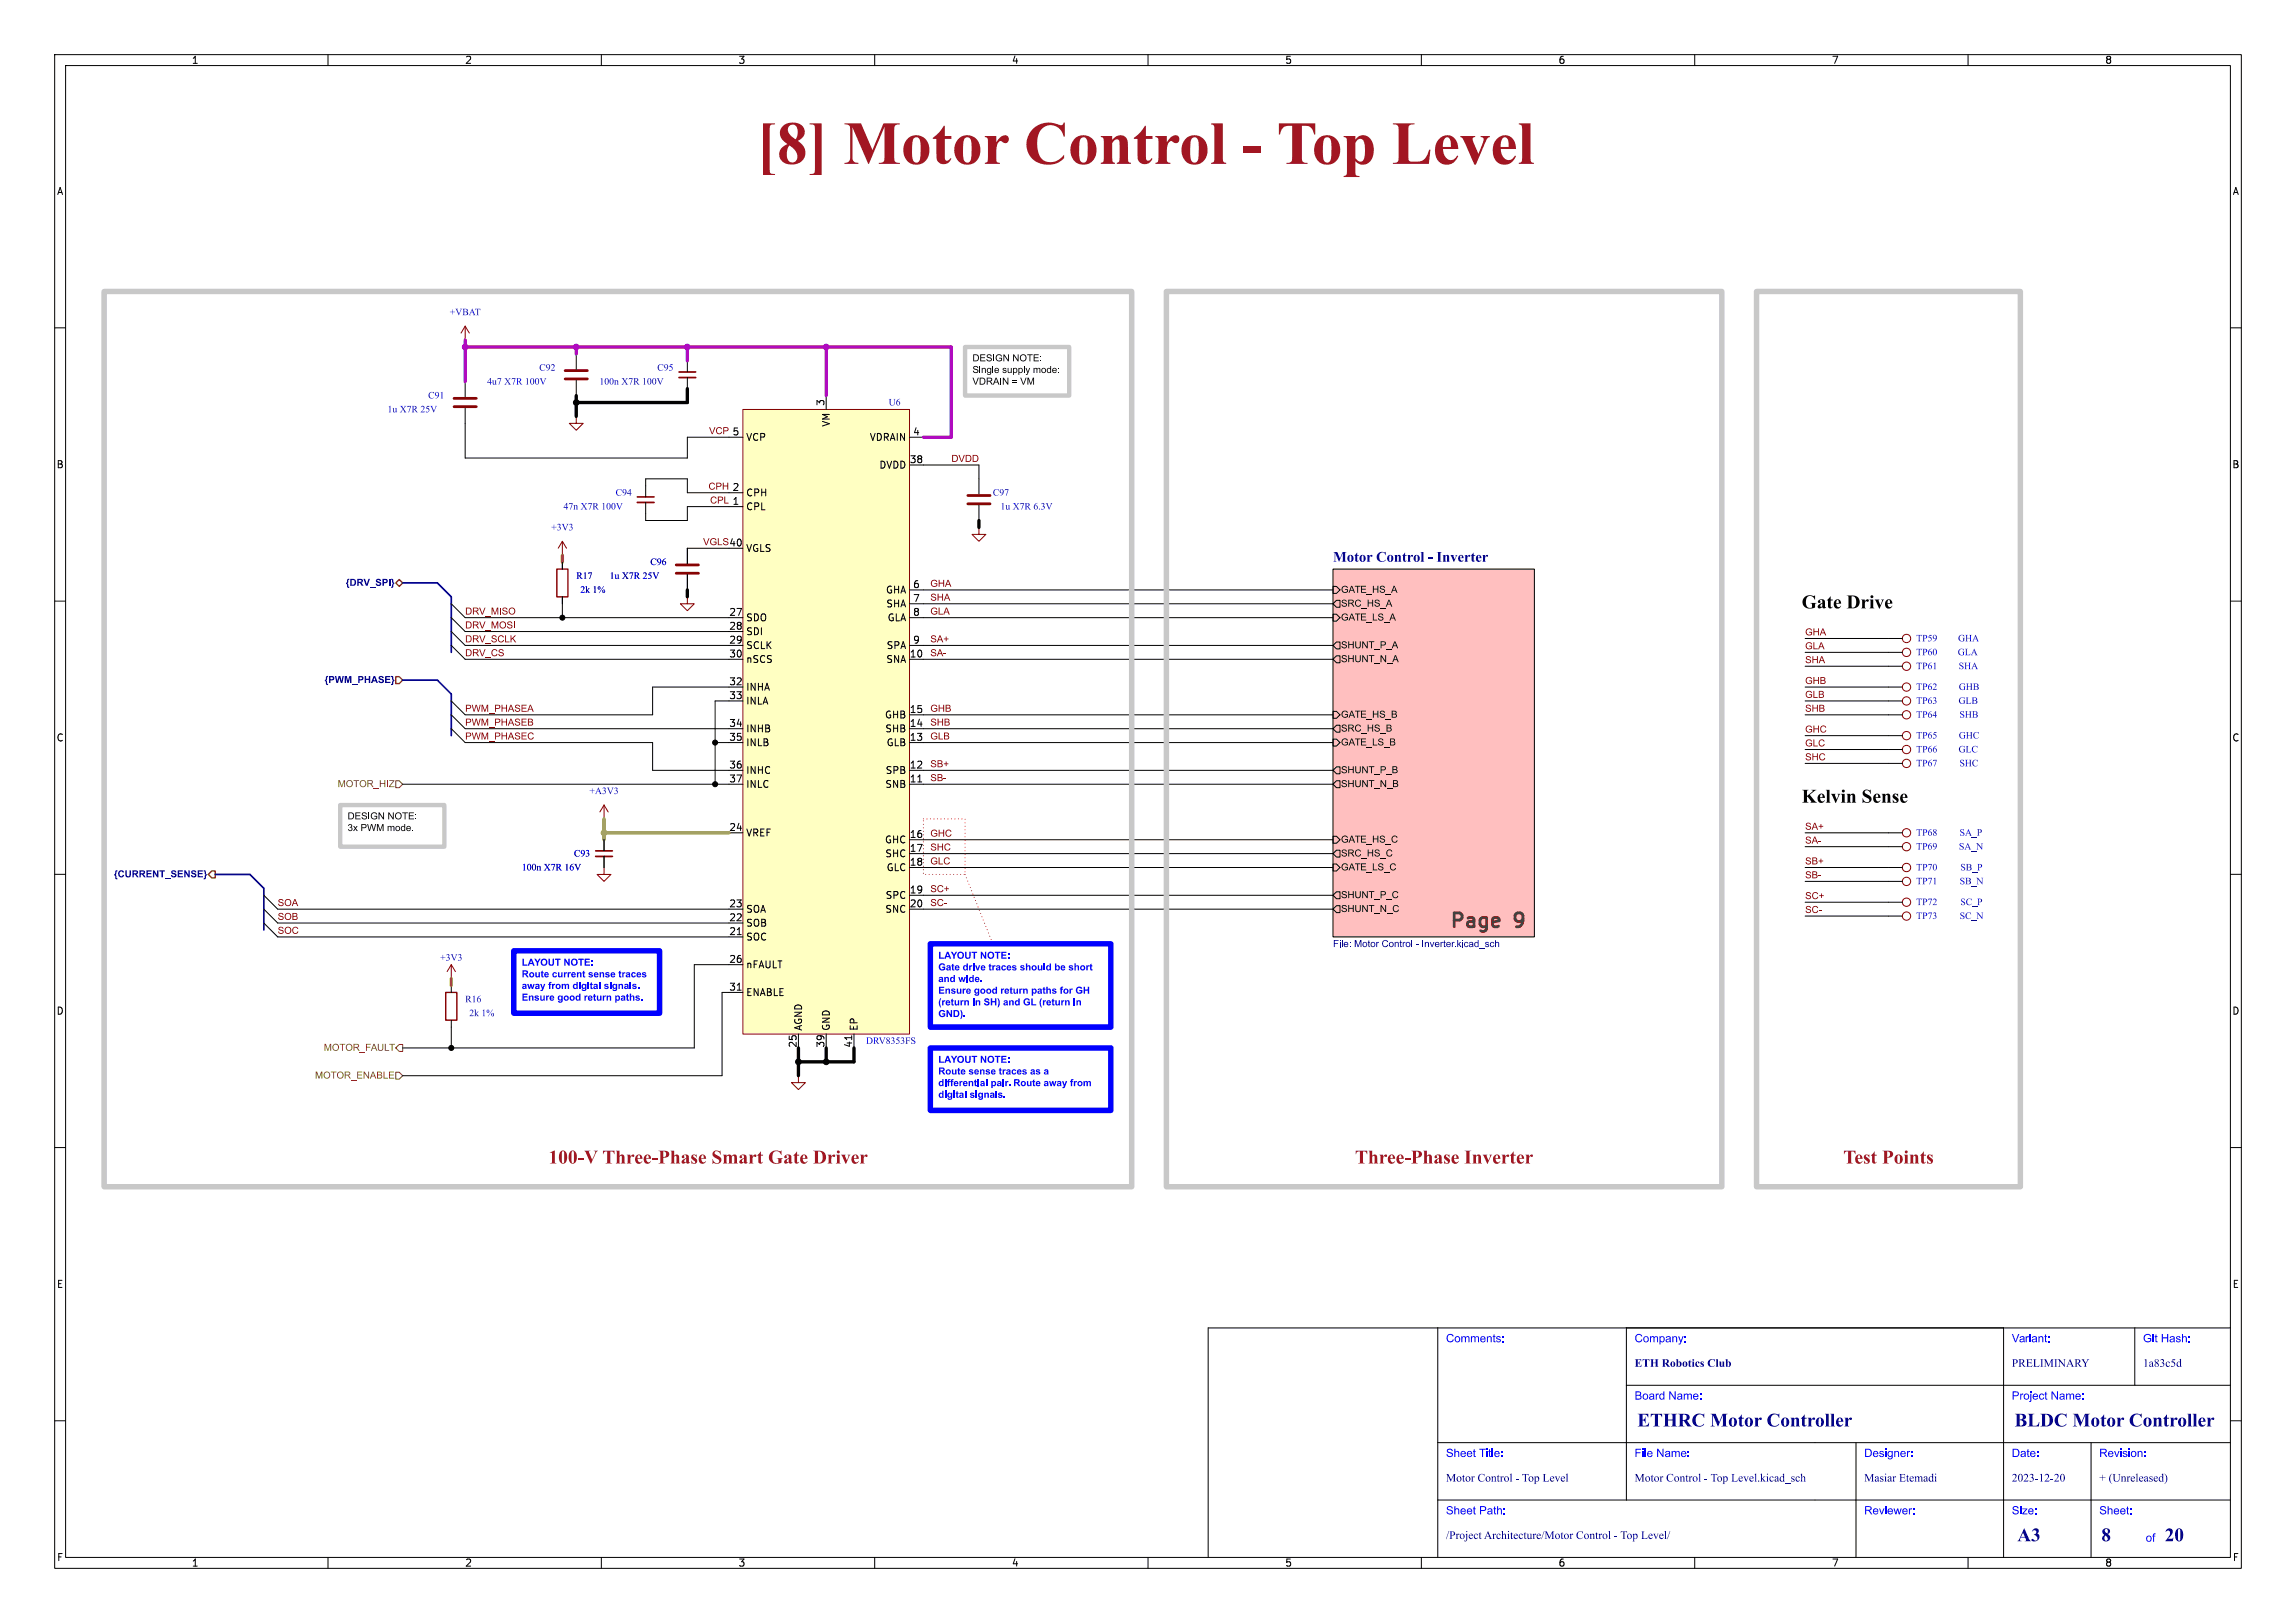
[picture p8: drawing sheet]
<svg xmlns="http://www.w3.org/2000/svg" width="420mm" height="297mm" viewBox="0 0 420 297" stroke-linecap="round" stroke-linejoin="round" font-family="sans-serif">
<defs><g id="words">
<text font-size="11.1" fill="#a21622" x="138.4" y="32.9">[8] Motor Control- TopLevel</text>
<g font-size="3.5">
<text x="329.6" y="111.8">GateDrive</text>
<text x="329.6" y="147.3">KelvinSense</text>
</g>
<g font-size="3.5" fill="#641e32">
<text x="264.7" y="169.9">Page</text>
<text x="277" y="169.9">9</text>
</g>
<g font-size="3.5" fill="#a21622">
<text x="100.3" y="213.4">100-VThree-PhaseSmartGateDriver</text>
<text x="247.9" y="213.4">Three-PhaseInverter</text>
<text x="337.2" y="213.4">TestPoints</text>
</g>
<g font-size="3.5" fill="#00007f">
<text x="299.5" y="261.9">ETHRC Motor Controller</text>
<text x="368.5" y="261.9">BLDC Motor Controller</text>
<text x="369" y="282.9">A3</text>
<text x="384.4" y="282.9">8</text>
<text x="396" y="282.9">20</text>
</g>
<text font-size="2.7" fill="#000084" x="243.8" y="103.1">Motor Control- Inverter</text>
<g font-size="2.1" fill="#00f">
<text x="264.5" y="246.2">Comments:</text>
<text x="299" y="246.2">Company:</text>
<text x="368" y="246.2">Variant:</text>
<text x="392" y="246.2">Git Hash:</text>
<text x="299" y="256.7">Board Name:</text>
<text x="368" y="256.7">Project Name:</text>
<text x="264.5" y="267.2">Sheet Title:</text>
<text x="299" y="267.2">File Name:</text>
<text x="341" y="267.2">Designer:</text>
<text x="368" y="267.2">Date:</text>
<text x="384" y="267.2">Revision:</text>
<text x="264.5" y="277.7">Sheet Path:</text>
<text x="341" y="277.7">Reviewer:</text>
<text x="368" y="277.7">Size:</text>
<text x="384" y="277.7">Sheet:</text>
<text x="392.5" y="282.7">of</text>
</g>
<g font-size="2.1" fill="#00007f">
<text x="299" y="250.7">ETH RoboticsClub</text>
<text x="368" y="250.7">PRELIMINARY</text>
<text x="392" y="250.7">1a83c5d</text>
<text x="264.5" y="271.7">Motor Control- TopLevel</text>
<text x="299" y="271.7">Motor Control- TopLevel.kicad_sch</text>
<text x="341" y="271.7">MasiarEtemadi</text>
<text x="368" y="271.7">2023-12-20</text>
<text x="384" y="271.7">+ (Unreleased)</text>
<text x="264.5" y="282.2">/ProjectArchitecture/MotorControl- TopLevel/</text>
</g>
<g font-size="1.8">
<text x="35" y="11.9">1</text>
<text x="85" y="11.9">2</text>
<text x="135" y="11.9">3</text>
<text x="185" y="11.9">4</text>
<text x="235" y="11.9">5</text>
<text x="285" y="11.9">6</text>
<text x="335" y="11.9">7</text>
<text x="385" y="11.9">8</text>
<text x="10.3" y="35.9">A</text>
<text x="408.3" y="35.9">A</text>
<text x="177.9" y="69">Single supply mode:</text>
<text x="150.9" y="74.4" transform="rotate(-90 150.9 74.4)">3</text>
<text x="136.4" y="80.9">VCP</text>
<text x="152" y="78.2" transform="rotate(-90 152 78.2)">VM</text>
<text x="159" y="80.9">VDRAIN</text>
<text x="166.9" y="79.8">4</text>
<text x="10.3" y="85.9">B</text>
<text x="160.8" y="86">DVDD</text>
<text x="166.3" y="84.8">38</text>
<text x="408.2" y="85.9">B</text>
<text x="136.4" y="91">CPH</text>
<text x="136.4" y="93.6">CPL</text>
<text x="136.4" y="101.2">VGLS</text>
<text x="166.9" y="107.7">6</text>
<text x="133.3" y="112.8">27</text>
<text x="136.4" y="113.9">SDO</text>
<text x="162" y="108.8">GHA</text>
<text x="162" y="111.4">SHA</text>
<text x="162.3" y="113.9">GLA</text>
<text x="166.9" y="110.2">7</text>
<text x="166.9" y="112.8">8</text>
<text x="245.3" y="111.5">SRC_HS_A</text>
<text x="245.3" y="108.9">GATE_HS_A</text>
<text x="133.3" y="115.3">28</text>
<text x="133.3" y="117.9">29</text>
<text x="136.4" y="116.4">SDI</text>
<text x="136.4" y="119">SCLK</text>
<text x="162.1" y="119">SPA</text>
<text x="166.9" y="117.9">9</text>
<text x="245.3" y="114">GATE_LS_A</text>
<text x="245.3" y="119.1">SHUNT_P_A</text>
<text x="133.3" y="120.4">30</text>
<text x="133.3" y="125.5">32</text>
<text x="136.4" y="121.5">nSCS</text>
<text x="162" y="121.5">SNA</text>
<text x="166.3" y="120.4">10</text>
<text x="245.3" y="121.6">SHUNT_N_A</text>
<text x="133.3" y="128">33</text>
<text x="136.4" y="126.6">INHA</text>
<text x="136.4" y="129.1">INLA</text>
<text x="161.8" y="131.7">GHB</text>
<text x="166.3" y="130.6">15</text>
<text x="245.3" y="131.8">GATE_HS_B</text>
<text x="10.3" y="135.9">C</text>
<text x="133.3" y="133.1">34</text>
<text x="133.3" y="135.6">35</text>
<text x="136.4" y="134.2">INHB</text>
<text x="136.4" y="136.8">INLB</text>
<text x="161.8" y="134.2">SHB</text>
<text x="162.1" y="136.8">GLB</text>
<text x="166.3" y="133.1">14</text>
<text x="166.3" y="135.6">13</text>
<text x="245.3" y="134.3">SRC_HS_B</text>
<text x="245.3" y="136.9">GATE_LS_B</text>
<text x="408.2" y="135.9">C</text>
<text x="133.3" y="140.7">36</text>
<text x="133.3" y="143.3">37</text>
<text x="136.4" y="141.8">INHC</text>
<text x="161.9" y="141.8">SPB</text>
<text x="166.3" y="140.7">12</text>
<text x="166.3" y="143.3">11</text>
<text x="245.3" y="142">SHUNT_P_B</text>
<text x="136.4" y="144.4">INLC</text>
<text x="161.8" y="144.4">SNB</text>
<text x="245.3" y="144.5">SHUNT_N_B</text>
<text x="133.3" y="152.1">24</text>
<text x="136.4" y="153.3">VREF</text>
<text x="161.8" y="154.5">GHC</text>
<text x="166.3" y="153.4">16</text>
<text x="166.3" y="156">17</text>
<text x="245.3" y="154.7">GATE_HS_C</text>
<text x="161.8" y="157.1">SHC</text>
<text x="162.1" y="159.6">GLC</text>
<text x="166.3" y="158.5">18</text>
<text x="245.3" y="157.2">SRC_HS_C</text>
<text x="245.3" y="159.7">GATE_LS_C</text>
<text x="133.3" y="166.1">23</text>
<text x="136.4" y="167.2">SOA</text>
<text x="161.8" y="167.2">SNC</text>
<text x="161.9" y="164.7">SPC</text>
<text x="166.3" y="163.6">19</text>
<text x="166.3" y="166.1">20</text>
<text x="245.3" y="164.8">SHUNT_P_C</text>
<text x="245.3" y="167.4">SHUNT_N_C</text>
<text x="133.3" y="168.7">22</text>
<text x="133.3" y="171.2">21</text>
<text x="136.4" y="169.8">SOB</text>
<text x="136.4" y="172.3">SOC</text>
<text x="133.3" y="176.3">26</text>
<text x="136.4" y="177.4">nFAULT</text>
<text x="10.3" y="185.9">D</text>
<text x="133.3" y="181.4">31</text>
<text x="136.4" y="182.5">ENABLE</text>
<text x="408.2" y="185.9">D</text>
<text x="145.8" y="191.8" transform="rotate(-90 145.8 191.8)">25</text>
<text x="146.9" y="188.7" transform="rotate(-90 146.9 188.7)">AGND</text>
<text x="150.9" y="191.8" transform="rotate(-90 150.9 191.8)">39</text>
<text x="152" y="188.7" transform="rotate(-90 152 188.7)">GND</text>
<text x="156" y="191.8" transform="rotate(-90 156 191.8)">41</text>
<text x="157.1" y="188.7" transform="rotate(-90 157.1 188.7)">EP</text>
<text x="10.3" y="235.9">E</text>
<text x="408.3" y="235.9">E</text>
<text x="10.3" y="285.9">F</text>
<text x="35" y="286.9">1</text>
<text x="85" y="286.9">2</text>
<text x="135" y="286.9">3</text>
<text x="185" y="286.9">4</text>
<text x="235" y="286.9">5</text>
<text x="285" y="286.9">6</text>
<text x="335" y="286.9">7</text>
<text x="385" y="286.9">8</text>
<text x="408.3" y="285.9">F</text>
</g>
<g font-size="1.8" fill="#0000c2">
<text x="82.3" y="58.1">+VBAT</text>
<text x="89.1" y="70.8">4u7X7R 100V</text>
<text x="98.6" y="68.3">C92</text>
<text x="109.6" y="70.8">100nX7R 100V</text>
<text x="120.2" y="68.3">C95</text>
<text x="70.9" y="75.9">1uX7R 25V</text>
<text x="78.3" y="73.4">C91</text>
<text x="162.6" y="74.6">U6</text>
<text x="103.1" y="93.7">47nX7R 100V</text>
<text x="112.6" y="91.2">C94</text>
<text x="181.6" y="91.2">C97</text>
<text x="183" y="93.7">1uX7R 6.3V</text>
<text x="100.8" y="97.5">+3V3</text>
<text x="105.4" y="106.4">R17</text>
<text x="111.5" y="106.4">1uX7R 25V</text>
<text x="119" y="103.9">C96</text>
<text x="106.2" y="108.9">2k 1%</text>
<text x="350.5" y="117.8">TP59</text>
<text x="358.2" y="117.8">GHA</text>
<text x="350.5" y="122.9">TP61</text>
<text x="350.5" y="120.4">TP60</text>
<text x="358.1" y="120.4">GLA</text>
<text x="358.3" y="122.9">SHA</text>
<text x="350.5" y="126.7">TP62</text>
<text x="350.5" y="131.8">TP64</text>
<text x="350.5" y="129.3">TP63</text>
<text x="358.3" y="129.3">GLB</text>
<text x="358.3" y="126.7">GHB</text>
<text x="358.4" y="131.8">SHB</text>
<text x="350.5" y="135.6">TP65</text>
<text x="358.3" y="135.6">GHC</text>
<text x="350.5" y="140.7">TP67</text>
<text x="350.5" y="138.1">TP66</text>
<text x="358.3" y="138.1">GLC</text>
<text x="358.4" y="140.7">SHC</text>
<text x="107.8" y="145.8">+A3V3</text>
<text x="350.5" y="153.4">TP68</text>
<text x="350.5" y="155.9">TP69</text>
<text x="358.3" y="155.9">SA_N</text>
<text x="358.4" y="153.4">SA_P</text>
<text x="95.5" y="159.7">100nX7R 16V</text>
<text x="105" y="157.2">C93</text>
<text x="350.5" y="159.7">TP70</text>
<text x="358.6" y="159.7">SB_P</text>
<text x="350.5" y="166.1">TP72</text>
<text x="350.5" y="162.3">TP71</text>
<text x="358.5" y="162.3">SB_N</text>
<text x="358.6" y="166.1">SC_P</text>
<text x="350.5" y="168.6">TP73</text>
<text x="358.5" y="168.6">SC_N</text>
<text x="80.5" y="176.2">+3V3</text>
<text x="85.1" y="183.9">R16</text>
<text x="85.8" y="186.4">2k 1%</text>
<text x="158.4" y="191.5">DRV8353FS</text>
</g>
<g font-size="1.8" fill="#840000">
<text x="129.7" y="79.7">VCP 5</text>
<text x="129.6" y="89.8">CPH 2</text>
<text x="174" y="84.7">DVDD</text>
<text x="129.9" y="92.4">CPL 1</text>
<text x="128.6" y="100">VGLS40</text>
<text x="170.2" y="107.6">GHA</text>
<text x="85.1" y="112.7">DRV_MISO</text>
<text x="170.2" y="110.1">SHA</text>
<text x="170.2" y="112.7">GLA</text>
<text x="85.1" y="117.8">DRV_SCLK</text>
<text x="85.1" y="115.2">DRV_MOSI</text>
<text x="170.2" y="117.8">SA+</text>
<text x="330.2" y="119">GLA</text>
<text x="330.2" y="116.5">GHA</text>
<text x="85.1" y="120.3">DRV_CS</text>
<text x="170.2" y="120.3">SA-</text>
<text x="330.2" y="121.6">SHA</text>
<text x="330.2" y="125.4">GHB</text>
<text x="85.1" y="130.5">PWM_PHASEA</text>
<text x="170.2" y="130.5">GHB</text>
<text x="330.2" y="130.5">SHB</text>
<text x="330.2" y="127.9">GLB</text>
<text x="85.1" y="133">PWM_PHASEB</text>
<text x="85.1" y="135.5">PWM_PHASEC</text>
<text x="170.2" y="133">SHB</text>
<text x="170.2" y="135.5">GLB</text>
<text x="330.2" y="134.3">GHC</text>
<text x="330.2" y="136.8">GLC</text>
<text x="170.2" y="140.6">SB+</text>
<text x="170.2" y="143.2">SB-</text>
<text x="330.2" y="139.4">SHC</text>
<text x="170.2" y="155.9">SHC</text>
<text x="170.2" y="153.3">GHC</text>
<text x="330.2" y="154.6">SA-</text>
<text x="330.2" y="152.1">SA+</text>
<text x="170.2" y="158.4">GLC</text>
<text x="330.2" y="158.4">SB+</text>
<text x="330.2" y="160.9">SB-</text>
<text x="50.8" y="166">SOA</text>
<text x="170.2" y="166">SC-</text>
<text x="170.2" y="163.5">SC+</text>
<text x="330.2" y="167.3">SC-</text>
<text x="330.2" y="164.8">SC+</text>
<text x="50.8" y="168.6">SOB</text>
<text x="50.8" y="171.1">SOC</text>
</g>
<g font-size="1.8" fill="#000084">
<text x="63.2" y="107.7">{DRV_SPI}</text>
<text x="59.4" y="125.5">{PWM_PHASE}</text>
<text x="20.8" y="161">{CURRENT_SENSE}</text>
<text x="243.8" y="174">File: Motor Control - Inverter.kicad_sch</text>
</g>
<g font-size="1.8" fill="#725600">
<text x="61.8" y="144.5">MOTOR_HIZ</text>
<text x="57.6" y="197.8">MOTOR_ENABLE</text>
<text x="59.2" y="192.8">MOTOR_FAULT</text>
</g>
<g font-size="1.8" fill="#00f">
<text x="95.4" y="179.6">Route current sense traces</text>
<text x="171.6" y="178.3">Gate drive traces should be short</text>
<text x="95.4" y="181.7">away from digital signals.</text>
<text x="95.4" y="183.8">Ensure good return paths.</text>
<text x="171.6" y="180.4">and wide.</text>
<text x="171.6" y="182.6">Ensure good return paths for GH</text>
<text x="171.6" y="184.7">(return in SH) and GL (return in</text>
<text x="171.6" y="197.3">Route sense traces as a</text>
<text x="171.6" y="199.5">differential pair. Route away from</text>
<text x="171.6" y="201.6">digital signals.</text>
</g>
</g></defs>
<g fill="none" stroke="#000" stroke-width=".18">
<path d="M10 10h400v277h-400zM12 12h396v273h-396zM60 10v2M110 10v2M160 10v2M210 10v2M260 10v2M310 10v2M360 10v2M10 60h2M408 60h2M10 110h2"/>
<path d="M243.8 104.1h36.9v67.4h-36.9zM243.8 112.4h.7l.6 .6-.6 .7h-.7zM243.8 107.3h.7l.6 .7-.6 .6h-.7zM244.5 109.9h.6v1.2h-.6l-.7-.6zM244.5 117.5h.6v1.2h-.6l-.7-.6zM408 110h2M243.8 130.2h.7l.6 .6-.6 .6h-.7zM243.8 135.3h.7l.6 .6-.6 .6h-.7zM244.5 132.7h.6v1.3h-.6l-.7-.6zM244.5 120h.6v1.3h-.6l-.7-.6zM10 160h2M243.8 153h.7l.6 .7-.6 .6h-.7z"/>
<path d="M243.8 158.1h.7l.6 .7-.6 .6h-.7zM244.5 155.6h.6v1.2h-.6l-.7-.6zM244.5 140.3h.6v1.3h-.6l-.7-.6zM244.5 142.9h.6v1.2h-.6l-.7-.6zM408 160h2M244.5 163.2h.6v1.3h-.6l-.7-.7zM244.5 165.7h.6v1.3h-.6l-.7-.6zM10 210h2M408 210h2M263 243v42M297.5 253.5h110.5M297.5 243v31.5"/>
<path d="M366.5 243v42M390.5 243v10.5M408 243h-187v42M10 260h2M263 274.5h145M263 264h145M339.5 264v21M382.5 264v21M408 260h2M60 285v2M110 285v2M160 285v2"/>
<path d="M210 285v2M260 285v2M310 285v2M360 285v2"/>
</g>
<path d="M243.8 104.1h36.9v67.4h-36.9z" fill="#ffbfbf" stroke="#ffbfbf" stroke-width=".18"/>
<g fill="#000084">
<path d="M244 172h.8v.2h-.6v.4h.6v.1h-.6v.6h-.2z"/>
<path d="M245 172h.2v.2h-.2z"/>
<path d="M245.4 172h.2v1.3h-.2z"/>
<path d="M247.8 172h.3l.3 1.1 .4-1.1h.2v1.3h-.1v-1.1l-.4 1.1h-.1l-.4-1.1v1.1h-.2z"/>
<path d="M250.3 172.2l.2-.1v.3h.1v.1h-.1v.5l.1 .3a.23 .23 0 0 1-.2 0 .23 .23 0 0 1-.1-.3v-.5h-.1z"/>
<path d="M253 172.2l.6-.2 .3 .3-.1 .1a.45 .45 0 0 0-.7-.1 .45 .45 0 0 0-.1 .6l.4 .3 .2-.1 .2-.2h.1a.62 .62 0 0 1-.9 .3 .62 .62 0 0 1 0-1z"/>
<path d="M256.1 172.2l.2-.1v.3h.1v.1h-.1v.5l.2 .3a.23 .23 0 0 1-.3 0 .23 .23 0 0 1-.1-.3v-.5h-.1z"/>
<path d="M258.2 172h.1v1.3h-.1z"/>
<path d="M260.2 172h.2v1.3h-.2z"/>
<path d="M264.1 172.2l.2-.1v.3h.1v.1h-.1v.5l.2 .3a.23 .23 0 0 1-.3 0 .23 .23 0 0 1-.1-.3v-.5h-.1z"/>
<path d="M266.6 172h.1v.8l.4-.4h.2l-.4 .3 .4 .6h-.2l-.3-.5-.1 .5h-.1z"/>
<path d="M267.5 172h.1v.2h-.1z"/>
<path d="M269.8 172.5l.3-.1 .2 .1v-.5h.2v1.3l-.2-.1-.2 .1h-.2l-.2-.4 .1-.1a.29 .29 0 0 0 .4 .4 .29 .29 0 0 0 .1-.5l-.3-.2-.2 .3h-.1z"/>
<path d="M273.5 172h.1v.5l.3-.1 .3 .1v.8h-.1v-.7l-.2-.1-.2 .1-.1 .7h-.1z"/>
</g>
<g fill="none" stroke="#840000" stroke-width=".18">
<path d="M125.7 109.2v1.3h1.3l-1.3 1.3-1.2-1.3h1.2M110.5 147.3l-.8 1.3M110.5 147.3l.8 1.3M110.5 147.3v2.6M146 196.9v1.2h1.3l-1.3 1.3-1.2-1.3h1.2"/>
<circle cx="348.7" cy="128.3" r=".76"/>
<circle cx="348.7" cy="125.7" r=".76"/>
<circle cx="348.7" cy="121.9" r=".76"/>
<circle cx="348.7" cy="130.8" r=".76"/>
</g>
<path d="M101.9 104.1h2v5.1h-2z" fill="none" stroke="#840000" stroke-width=".25"/>
<path d="M102.9 102.9v1.2M102.9 109.2v1.3M345.4 125.7h2.6M345.4 121.9h2.6M345.4 130.8h2.6M345.4 128.3h2.6" fill="none" stroke="#000" stroke-width=".18"/>
<path d="M135.9 74.9h30.5v114.3h-30.5z" fill="#ffffc2"/>
<g fill="none" stroke="#840000" stroke-width=".18">
<path d="M85.1 59.7l-.8 1.3M85.1 59.7l.8 1.3M85.1 59.7v2.5M105.4 76.2v1.3h1.3l-1.3 1.2-1.3-1.2h1.3M135.9 74.9h30.5v114.3h-30.5zM102.9 99.1l-.8 1.2M102.9 99.1l.7 1.2M102.9 99.1v2.5M179.1 96.5v1.3h1.2l-1.2 1.3-1.3-1.3h1.3M110.5 158.8v1.2h1.3l-1.3 1.3-1.3-1.3h1.3M82.5 176.5l-.7 1.3M82.5 176.5l.8 1.3"/>
<path d="M82.5 176.5v2.6"/>
<circle cx="348.7" cy="119.4" r=".76"/>
<circle cx="348.7" cy="116.8" r=".76"/>
<circle cx="348.7" cy="139.7" r=".76"/>
<circle cx="348.7" cy="134.6" r=".76"/>
<circle cx="348.7" cy="137.2" r=".76"/>
<circle cx="348.7" cy="158.7" r=".76"/>
<circle cx="348.7" cy="152.4" r=".76"/>
<circle cx="348.7" cy="154.9" r=".76"/>
<circle cx="348.7" cy="167.6" r=".76"/>
<circle cx="348.7" cy="165.1" r=".76"/>
<circle cx="348.7" cy="161.3" r=".76"/>
</g>
<g fill="none" stroke="#000" stroke-width=".18">
<path d="M85.1 74.7v9.1h40.6v-3.8h10.2M85.1 69.9v2.7M105.4 64.8v2.8M105.4 69.6v2.8M125.7 66v2.1M125.7 69.1v2M151.1 72.4v2.5M118.1 91.9v3.4h7.6v-2.6h10.2M135.9 90.2h-10.2v-2.6h-7.6v3.3M166.4 80h2.5M166.4 85.1h12.7v5.3M179.1 92.5v2.8"/>
<path d="M82.5 110.5l2.6 2.5h50.8M82.5 113l2.6 2.6h50.8M82.5 115.6l2.6 2.5h50.8M82.5 118.1l2.6 2.6h50.8M102.9 110.5v2.5M125.7 105.2v2.8M135.9 100.3h-10.2v2.8M166.4 113h77.4M166.4 118.1h77.4M166.4 108h77.4M166.4 110.5h77.4M330.2 119.4h17.8"/>
<path d="M330.2 116.8h17.8M82.5 130.8l2.6 2.6h50.8M82.5 133.4l2.6 2.5h34.3v5.1h16.5M130.8 135.9h5.1M135.9 125.7h-16.5v5.1h-34.3l-2.6-2.5M135.9 128.3h-5.1v15.2M166.4 120.7h77.4M166.4 133.4h77.4M166.4 135.9h77.4M166.4 130.8h77.4M330.2 125.7h15.2M330.2 128.3h15.2"/>
<path d="M330.2 130.8h15.2M330.2 139.7h17.8M330.2 134.6h17.8M330.2 137.2h17.8M330.2 121.9h15.2M73.7 143.5h62.2M110.5 153.7v2M110.5 156.7v2.1M133.3 152.4h2.6M166.4 141h77.4M166.4 143.5h77.4M166.4 153.7h77.4"/>
<path d="M166.4 156.2h77.4M166.4 158.8h77.4M167.9 143.1h.7M330.2 152.4h17.8M330.2 158.8h17.8M330.2 154.9h17.8M48.3 163.8l2.5 2.6h85.1M48.3 166.4l2.5 2.5h85.1M48.3 168.9l2.5 2.6h85.1M134.9 171h.7M135.9 176.5h-8.9v15.3h-53.3M166.4 166.4h77.4"/>
<path d="M166.4 163.8h77.4M330.2 167.6h17.8M330.2 165.1h17.8M330.2 161.3h17.8M82.5 180.3v1.3M82.5 186.7v5.1M134.9 181.2h.7M135.9 181.6h-3.8v15.3h-58.4M146 189.2v2.6M151.1 189.2v2.6M155.8 189.5v.8M156.2 189.2v2.6"/>
</g>
<path d="M83.1 72.9h4M83.1 74.4h4M103.4 67.8h4M103.4 69.3h4M177 90.7h4.1M177 92.2h4.1M123.7 103.4h4.1M123.7 104.9h4.1" fill="none" stroke="#840000" stroke-width=".51"/>
<path d="M124.2 68.1h3.1M116.6 90.9h3M109 155.7h3" fill="none" stroke="#840000" stroke-width=".3"/>
<path d="M124.2 69.1h3.1M116.6 91.9h3M109 156.7h3" fill="none" stroke="#840000" stroke-width=".33"/>
<path d="M81.5 181.6h2.1v5.1h-2.1z" fill="none" stroke="#840000" stroke-width=".25"/>
<path d="M72.4 142.9h.6l.7 .6-.7 .6h-.6zM72.4 196.2h.6l.7 .7-.7 .6h-.6zM73 191.1h.7v1.3h-.7l-.6-.6z" fill="none" stroke="#725600" stroke-width=".18"/>
<path d="M72.4 106.7l.6-.7 .7 .7-.7 .6zM72.4 123.8h.6l.7 .7-.7 .6h-.6zM38.7 159.4h.7v1.3h-.7l-.6-.7z" fill="none" stroke="#725600" stroke-width=".25"/>
<path d="M176.5 160l5.1 12.7" fill="none" stroke="#f00" stroke-width=".18" stroke-dasharray="0 .6"/>
<path d="M73.7 106.7h6.3l2.5 2.5v10.2M73.7 124.5h6.3l2.5 2.5v7.6M39.4 160h6.3l2.6 2.6v7.6" fill="none" stroke="#000084" stroke-width=".3"/>
<path d="M105.4 72.4v3.8M125.7 71.1v2.6h-20.3M179.1 95.3v1.2M125.7 108v1.2M146 191.8v5.1M151.1 191.8v2.5M156.2 191.8v2.5h-10.2" fill="none" stroke="#000" stroke-width=".61"/>
<path d="M85.1 63.5h88.9v16.5h-5.1M85.1 62.2v7.7M105.4 63.5v1.3M125.7 63.5v2.5M151.1 63.5v8.9" fill="none" stroke="#b10bc6" stroke-width=".61"/>
<path d="M102.9 101.6v1.3M82.5 179.1v1.2" fill="none" stroke="#dc8e00" stroke-width=".61"/>
<path d="M110.5 152.4h22.8M110.5 149.9v3.8" fill="none" stroke="#a29b00" stroke-width=".61"/>
<path d="M170.2 172.7h33v15.3h-33z" fill="none" stroke="#00f" stroke-width="1"/>
<g fill="#00f">
<path d="M171.8 174.2h.2v1h.7v.2h-.9z"/>
<path d="M173.2 174.2h.3l.5 1.2h-.3l-.1-.2h-.5l-.1 .2h-.3l.2-.5h.6l-.2-.4-.1 .4h-.3z"/>
<path d="M173.9 174.2h.3l.3 .5 .3-.5h.3l-.5 .7v.5h-.2v-.5z"/>
<path d="M175.3 174.3a.64 .64 0 0 1 1 .1 .64 .64 0 0 1-.4 1 .64 .64 0 0 1-.8-.6h.3a.39 .39 0 0 0 .5 .4 .39 .39 0 0 0 .1-.6l-.1-.2h-.3l-.2 .1v.3h-.3z"/>
<path d="M176.5 174.2h.3v.7a.27 .27 0 0 0 .2 .4 .27 .27 0 0 0 .3-.4v-.7h.2v.9a.51 .51 0 0 1-.5 .4 .51 .51 0 0 1-.5-.4z"/>
<path d="M177.7 174.2h1v.2h-.3v1h-.3v-1h-.4z"/>
<path d="M179.4 174.2h.3l.5 .8v-.8h.2v1.2h-.2l-.6-.8v.8h-.2z"/>
<path d="M180.8 174.3a.64 .64 0 0 1 1 .1 .64 .64 0 0 1-.3 1 .64 .64 0 0 1-.9-.6h.3a.39 .39 0 0 0 .5 .4 .39 .39 0 0 0 .2-.6l-.2-.2h-.2l-.2 .1-.1 .3h-.3z"/>
<path d="M182 174.2h1v.2h-.4v1h-.3v-1h-.3z"/>
<path d="M183.1 174.2h1v.2h-.7v.3h.6v.2h-.6v.3h.7v.2h-1z"/>
<path d="M184.4 174.5h.2v.3h-.2z"/>
<path d="M184.4 175.2h.2v.2h-.2z"/>
<path d="M171.9 176.4l.7-.1 .3 .4h-.3a.4 .4 0 0 0-.5 0 .4 .4 0 0 0 0 .6 .4 .4 0 0 0 .5 0v-.2h-.2v-.2h.5v.5a.69 .69 0 0 1-1 0 .69 .69 0 0 1 0-1z"/>
<path d="M174.1 176.5l.3-.2v.4h.2v.1h-.2v.4l.2 .4-.4-.1-.1-.7h-.1z"/>
<path d="M176.3 176.8l.2-.2 .3 .2v-.5h.2v1.3h-.2v-.2l-.4 .2-.3-.5h.3v.2a.23 .23 0 0 0 .3 0 .23 .23 0 0 0 0-.3 .23 .23 0 0 0-.3-.1v.2h-.3z"/>
<path d="M178 176.3h.2v.2h-.2z"/>
<path d="M181 176.5l.2-.2v.4h.2v.1h-.2v.4l.2 .4-.4-.1v-.7h-.2z"/>
<path d="M187.7 176.3h.2v.5l.3-.2 .2 .1 .1 .9h-.2l-.1-.7-.1-.1-.2 .1v.7h-.2z"/>
<path d="M190.9 176.3h.3v1.3h-.3z"/>
<path d="M191.5 176.8l.2-.2 .3 .2v-.5h.3v1.3h-.3v-.2l-.4 .2-.2-.5h.2v.2a.23 .23 0 0 0 .4 0 .23 .23 0 0 0-.1-.3 .23 .23 0 0 0-.3-.1v.2h-.2z"/>
<path d="M193 176.3h.2v.5a.42 .42 0 0 1 .6 0 .42 .42 0 0 1 0 .6 .42 .42 0 0 1-.6 0v.2h-.2v-.5h.2l.1 .2a.23 .23 0 0 0 .3 0 .23 .23 0 0 0 0-.3 .23 .23 0 0 0-.4-.1v.2h-.2z"/>
<path d="M196.5 176.3h.3v.5l.3-.2 .2 .1 .1 .9h-.3v-.7l-.1-.1-.2 .1v.7h-.3z"/>
<path d="M199.4 176.5l.3-.2v.4h.1v.1h-.1v.4l.1 .4-.4-.1v-.7h-.1z"/>
<path d="M173.9 178.9l.3-.1 .2 .1v-.5h.3v1.3h-.2v-.1l-.5 .1-.2-.5h.2l.1 .2a.23 .23 0 0 0 .3 0 .23 .23 0 0 0 0-.3 .23 .23 0 0 0-.3 0l-.1 .1h-.2z"/>
<path d="M177.3 178.9l.3-.1 .3 .1v-.5h.2v1.3h-.2v-.1l-.4 .1-.3-.5h.3v.2a.23 .23 0 0 0 .3 0 .23 .23 0 0 0 0-.3 .23 .23 0 0 0-.3 0v.1h-.3z"/>
<path d="M171.8 180.6h.9v.2h-.7v.3h.7v.2h-.7v.3h.7v.2h-.9z"/>
<path d="M181.6 181l.3-.1 .2 .1v-.4h.3v1.2h-.2v-.1l-.5 .1-.2-.4h.2l.1 .2a.23 .23 0 0 0 .3-.1 .23 .23 0 0 0 0-.3 .23 .23 0 0 0-.3 0l-.1 .2h-.2z"/>
<path d="M184.8 180.7l.2-.1v.3h.2v.2h-.2v.4l.2 .3-.4-.1v-.6h-.1z"/>
<path d="M190.8 180.7l.3-.1v.3h.1v.2h-.1v.4l.2 .3-.5-.1v-.6h-.1z"/>
<path d="M191.4 180.6h.2v.4l.3-.1 .3 .1v.8h-.2v-.6l-.2-.1-.1 .1-.1 .6h-.2z"/>
<path d="M194.1 180.6h.4v.2h-.2l.1 .3h-.2v.7h-.2v-.7h-.1z"/>
<path d="M197 180.7l.6-.1 .4 .3-.3 .1a.4 .4 0 0 0-.6 0 .4 .4 0 0 0 0 .6 .4 .4 0 0 0 .6-.1v-.1h-.3v-.2h.6v.5a.69 .69 0 0 1-1 0 .69 .69 0 0 1 0-1z"/>
<path d="M198.2 180.6h.3v.5h.5v-.5h.2v1.2h-.2v-.5h-.5v.5h-.3z"/>
<path d="M172 182.7h.2l-.2 .8 .2 .8h-.2l-.3-.7 .1-.4z"/>
<path d="M174 182.9l.3-.2v.4h.2v.1h-.2v.4l.2 .4-.4-.1-.1-.7h-.1z"/>
<path d="M180.1 182.8l.4-.1a.41 .41 0 0 1 .5 .4l-.6-.2-.1 .1 .1 .1a.47 .47 0 0 1 .6 .6 .47 .47 0 0 1-.8 .2l-.2-.3 .2-.1a.25 .25 0 0 0 .3 .4 .24 .24 0 0 0 .1-.4 .45 .45 0 0 1-.5-.2 .45 .45 0 0 1 0-.5z"/>
<path d="M181.2 182.7h.3v.5h.5v-.5h.3v1.3h-.3v-.6h-.5v.6h-.3z"/>
<path d="M182.5 182.7a.88 .88 0 0 1 .4 .9l-.3 .7h-.1l.2-.8z"/>
<path d="M185.7 183.2l.3-.2 .3 .2v-.5h.2v1.3h-.2v-.2l-.4 .2-.3-.5h.3v.2a.23 .23 0 0 0 .3 0 .23 .23 0 0 0 0-.3 .23 .23 0 0 0-.3-.1v.2h-.3z"/>
<path d="M187.4 182.8l.7-.1 .3 .4h-.3a.4 .4 0 0 0-.5 0 .4 .4 0 0 0 0 .6 .4 .4 0 0 0 .5 0v-.2h-.2v-.2h.5v.5a.69 .69 0 0 1-1 0 .69 .69 0 0 1 0-1z"/>
<path d="M188.6 182.7h.3v1.1h.6v.2h-.9z"/>
<path d="M190.4 182.7h.2l-.2 .8 .2 .8h-.2l-.2-.7v-.4z"/>
<path d="M192.5 182.9l.2-.2v.4h.2v.1h-.2v.4l.2 .4-.4-.1v-.7h-.1z"/>
<path d="M171.9 185l.7-.2 .3 .4h-.3a.4 .4 0 0 0-.5 0 .4 .4 0 0 0 0 .6 .4 .4 0 0 0 .5 0v-.2h-.2v-.2h.5v.5a.69 .69 0 0 1-1 .1 .69 .69 0 0 1 0-1z"/>
<path d="M173.1 184.8h.3l.5 .9v-.9h.3v1.3h-.3l-.5-.8v.8h-.3z"/>
<path d="M174.4 184.8h.5a.64 .64 0 0 1 .6 .7 .64 .64 0 0 1-.6 .6h-.5v-.2h.3a.44 .44 0 0 0 .5-.4 .44 .44 0 0 0-.5-.5v.9h-.3z"/>
<path d="M175.6 184.8a.88 .88 0 0 1 .5 1l-.3 .7h-.2l.2-.8z"/>
<path d="M176.3 185.9h.2v.2h-.2z"/>
</g>
<path d="M170.2 191.8h33v11.4h-33z" fill="none" stroke="#00f" stroke-width="1"/>
<g fill="#00f">
<path d="M171.8 193.2h.2v1.1h.7v.2h-.9z"/>
<path d="M173.2 193.2h.3l.5 1.3h-.3l-.1-.3h-.5l-.1 .3h-.3l.2-.5h.6l-.2-.5-.1 .5h-.3z"/>
<path d="M173.9 193.2h.3l.3 .5 .3-.5h.3l-.5 .8v.5h-.2v-.5z"/>
<path d="M175.3 193.4a.64 .64 0 0 1 1 .1 .64 .64 0 0 1-.4 .9 .64 .64 0 0 1-.8-.5h.3a.39 .39 0 0 0 .5 .4 .39 .39 0 0 0 .1-.6l-.1-.3h-.3l-.2 .2v.3h-.3z"/>
<path d="M176.5 193.2h.3v.7a.27 .27 0 0 0 .2 .4 .27 .27 0 0 0 .3-.4v-.7h.2v.9a.51 .51 0 0 1-.5 .4 .51 .51 0 0 1-.5-.4z"/>
<path d="M177.7 193.2h1v.2h-.3v1.1h-.3v-1.1h-.4z"/>
<path d="M179.4 193.2h.3l.5 .9v-.9h.2v1.3h-.2l-.6-.8v.8h-.2z"/>
<path d="M180.8 193.4a.64 .64 0 0 1 1 .1 .64 .64 0 0 1-.3 .9 .64 .64 0 0 1-.9-.5h.3a.39 .39 0 0 0 .5 .4 .39 .39 0 0 0 .2-.6l-.2-.3h-.2l-.2 .2-.1 .3h-.3z"/>
<path d="M182 193.2h1v.2h-.4v1.1h-.3v-1.1h-.3z"/>
<path d="M183.1 193.2h1v.2h-.7v.3h.6v.2h-.6v.4h.7v.2h-1z"/>
<path d="M184.4 193.6h.2v.2h-.2z"/>
<path d="M184.4 194.2h.2v.3h-.2z"/>
<path d="M171.8 195.4h.5a.37 .37 0 0 1 .5 .2 .37 .37 0 0 1-.3 .5l.4 .5h-.3l-.3-.4-.2-.1-.1 .5h-.2v-.7h.6l.1-.2-.1-.1h-.4v.3h-.2z"/>
<path d="M175.2 195.5l.3-.1v.3h.1v.2h-.1v.4l.2 .3-.5-.1v-.6h-.1z"/>
<path d="M182.8 195.5l.3-.1v.3h.1v.2h-.1v.4l.2 .3-.4-.1-.1-.6h-.1z"/>
<path d="M171.8 197.9l.3-.1 .3 .1v-.4h.2v1.3h-.2v-.2l-.5 .2-.2-.5h.3v.2a.23 .23 0 0 0 .3 0 .23 .23 0 0 0 0-.4 .23 .23 0 0 0-.3 0v.2h-.3z"/>
<path d="M173.4 197.5h.5l-.1 .2h-.2l.2 .3h-.2v.8h-.2v-.8h-.2z"/>
<path d="M174 197.5h.4v.2h-.2l.2 .3h-.2v.8h-.2v-.8h-.2z"/>
<path d="M178.3 197.7l.2-.2v.3h.2v.2h-.2v.4l.2 .3h-.4v-.7h-.1z"/>
<path d="M180.3 197.5h.3v1.3h-.3z"/>
<path d="M185.5 197.5h.5a.37 .37 0 0 1 .5 .2 .37 .37 0 0 1-.3 .5l.4 .6h-.3l-.3-.5-.2-.1-.1 .6h-.2v-.8h.7l.1-.1-.2-.2h-.4v.3h-.2z"/>
<path d="M188.9 197.7l.3-.2v.3h.2v.2h-.2v.4l.2 .3h-.4l-.1-.7h-.1z"/>
<path d="M196 197.5h.4l-.1 .2h-.2l.2 .3h-.2v.8h-.2v-.8h-.2z"/>
<path d="M171.8 200.1l.3-.2 .3 .2v-.5h.2v1.3h-.2v-.1l-.5 .1-.2-.5h.3v.2a.23 .23 0 0 0 .3 0 .23 .23 0 0 0 0-.3 .23 .23 0 0 0-.3 0v.1h-.3z"/>
<path d="M174.9 199.8l.3-.2v.4h.1v.2h-.1v.3l.2 .4-.4-.1-.1-.6h-.1z"/>
<path d="M176.5 199.6h.2v1.3h-.2z"/>
<path d="M182.1 199.6h.3v1.3h-.3z"/>
</g>
<path d="M176.5 63.5h19.1v8.9h-19.1zM62.2 147.3h19.1v7.6h-19.1z" fill="none" stroke="#c8c8c8" stroke-width=".8"/>
<g fill="#000">
<path d="M178.1 67.1l.6-.1 .2 .3-.1 .1a.27 .27 0 0 0-.3-.4 .27 .27 0 0 0-.2 .4l.2 .1a.43 .43 0 0 1 .4 .6 .43 .43 0 0 1-.7 .1l-.2-.3 .1-.1a.31 .31 0 0 0 .4 .3 .31 .31 0 0 0 .2-.3l-.6-.3zM177.9 69.1h.2l.4 1.1 .4-1.1h.2l-.5 1.3h-.2zM178 64.8h.5a.64 .64 0 0 1 .6 .7 .64 .64 0 0 1-.6 .6h-.5v-.1h.5a.49 .49 0 0 0 .4-.5 .49 .49 0 0 0-.4-.5h-.3v1h-.2zM179.2 67h.1v.2h-.1zM179.3 64.8h.9v.2h-.7v.4h.7v.1h-.7v.5h.8v.1h-1zM179.2 69.1h.4a.64 .64 0 0 1 .7 .6 .64 .64 0 0 1-.6 .7h-.5v-.2h.4a.49 .49 0 0 0 .5-.5 .49 .49 0 0 0-.5-.4h-.2v.9h-.2zM180.6 64.9h.6l.2 .2-.2 .1a.27 .27 0 0 0-.3-.3 .27 .27 0 0 0-.2 .4l.2 .1a.43 .43 0 0 1 .5 .5 .43 .43 0 0 1-.7 .2l-.3-.3 .2-.1a.31 .31 0 0 0 .3 .3 .31 .31 0 0 0 .3-.4l-.6-.2zM180.5 69.1h.6a.35 .35 0 0 1 .4 .3 .35 .35 0 0 1-.4 .4l.5 .6h-.2l-.3-.5-.2-.1h-.2v.6h-.2v-.7h.7l.1-.2-.1-.2h-.5v.4h-.2zM181.6 67h.1v1.3h-.1zM181.7 64.8h.2v1.3h-.2zM182.3 65l.6-.2 .3 .3 .1 .1h-.2a.49 .49 0 0 0-.7 0 .49 .49 0 0 0 0 .7 .49 .49 0 0 0 .7 0v-.3h-.3v-.1h.5v.4a.69 .69 0 0 1-1 .1 .69 .69 0 0 1 0-1zM182.1 69.1h.2l.5 1.3h-.2l-.1-.4h-.6l-.1 .4h-.2l.2-.5h.6l-.2-.7-.2 .7h-.2z"/>
<path d="M183 69.1h.2v1.3h-.2zM183.4 69.1h.2l.7 1v-1h.1v1.3h-.1l-.7-1v1h-.2zM183.5 64.8h.2l.7 1v-1h.1v1.3h-.1l-.7-1v1h-.2zM185.3 64.8h.2l.7 1v-1h.1v1.3h-.1l-.7-1v1h-.2zM185.2 69.5h.8v.1h-.8zM185.2 69.9h.8v.1h-.8zM186.6 69.1h.2l.4 1.1 .4-1.1h.2l-.5 1.3h-.2zM186.7 65a.63 .63 0 0 1 1 .1 .63 .63 0 0 1-.3 .9 .63 .63 0 0 1-.8-.5h.1a.48 .48 0 0 0 .8 .4 .48 .48 0 0 0-.1-.9h-.5l-.2 .5h-.1zM187.3 67h.1v1.3h-.1zM187.9 69.1h.3l.4 1.1 .3-1.1h.3v1.3h-.2v-1.1l-.4 1.1h-.1l-.4-1.1v1.1h-.2zM187.9 64.8h1v.2h-.4v1.1h-.2v-1.1h-.4zM189.1 64.8h.9v.2h-.8v.4h.8v.1h-.8v.5h.8v.1h-.9z"/>
<path d="M190.3 65.2h.2v.2h-.2zM190.3 65.9h.2v.2h-.2zM191.6 67.4l.3-.1 .2 .1v-.4h.2v1.3l-.2-.2-.2 .2-.2-.1-.2-.3 .1-.1a.29 .29 0 0 0 .4 .3 .29 .29 0 0 0 .1-.5l-.3-.2-.2 .4h-.1zM63.8 150.9a.34 .34 0 0 1 .5 0 .34 .34 0 0 1 0 .5 .4 .4 0 0 1 0 .7 .4 .4 0 0 1-.6-.4h.1a.26 .26 0 0 0 .3 .3 .26 .26 0 0 0 .2-.4 .26 .26 0 0 0-.3-.1v-.2a.22 .22 0 0 0 .3-.1 .22 .22 0 0 0-.3-.3 .22 .22 0 0 0-.2 .3l-.1-.1zM63.7 148.7h.5a.64 .64 0 0 1 .6 .6 .64 .64 0 0 1-.6 .6h-.5v-.1h.5a.49 .49 0 0 0 .4-.5 .49 .49 0 0 0-.4-.5h-.3v1h-.2zM64.6 151.2h.2l.2 .3 .2-.3h.2l-.3 .4 .3 .5h-.1l-.3-.4-.2 .4h-.2l.3-.5zM65 148.7h.9v.1h-.7v.4h.7v.2h-.7v.4h.8v.1h-1zM66.3 148.8l.6-.1 .2 .3h-.2a.27 .27 0 0 0-.3-.3 .27 .27 0 0 0-.2 .4l.2 .1a.43 .43 0 0 1 .5 .6 .43 .43 0 0 1-.7 .1l-.3-.3 .2-.1a.31 .31 0 0 0 .3 .3 .31 .31 0 0 0 .3-.3l-.6-.3zM66.1 150.8h.5a.39 .39 0 0 1 .5 .4 .39 .39 0 0 1-.5 .4h-.3v.5h-.2v-.7h.6l.2-.2-.2-.2-.4-.1v.5h-.2zM67.4 148.7h.2v1.2h-.2zM67.2 150.8h.1l.3 1.1 .3-1.1h.2l.3 1.1 .2-1.1h.2l-.4 1.3h-.1l-.3-1.1-.3 1.1h-.2zM68 148.8l.6-.1 .3 .2 .1 .1-.2 .1a.49 .49 0 0 0-.7-.1 .49 .49 0 0 0 0 .7 .49 .49 0 0 0 .7 0v-.3h-.3v-.1h.5v.5a.69 .69 0 0 1-1 0 .69 .69 0 0 1 0-1z"/>
<path d="M68.9 150.8h.3l.4 1.1 .3-1.1h.3v1.3h-.2v-1.1l-.4 1.1h-.1l-.4-1.1v1.1h-.2zM69.2 148.7h.2l.7 1v-1h.1v1.2h-.1l-.7-1v1h-.2zM70.9 151.2h.1v.1l.3-.2 .3 .2 .2-.2 .2 .1 .2 .9h-.2v-.7l-.2-.1-.2 .1v.7h-.1l-.1-.7-.1-.1-.2 .1v.7h-.2zM71 148.7h.2l.7 1v-1h.1v1.2h-.1l-.7-1v1h-.2zM72.5 151.2a.46 .46 0 0 1 .7 .1 .46 .46 0 0 1-.3 .7 .46 .46 0 0 1-.6-.4h.2a.31 .31 0 0 0 .4 .3 .31 .31 0 0 0 .1-.5l-.3-.1-.2 .3h-.2zM72.4 148.8a.63 .63 0 0 1 1 .1 .63 .63 0 0 1-.3 1 .63 .63 0 0 1-.8-.6h.1a.48 .48 0 0 0 .8 .4 .48 .48 0 0 0-.1-.8h-.5l-.2 .4h-.1zM73.6 148.7h1v.1h-.4v1.1h-.2v-1.1h-.4zM73.4 151.2l.3-.1 .3 .2v-.5h.1v1.3l-.1-.1-.2 .1-.3-.1-.2-.3 .2-.1a.29 .29 0 0 0 .4 .3 .29 .29 0 0 0 .1-.4l-.3-.2-.2 .3h-.2zM74.8 148.7h.9v.1h-.8v.4h.8v.2h-.8v.4h.8v.1h-.9zM74.4 151.3l.2-.2a.43 .43 0 0 1 .6 .6h-.7l.2 .3 .5-.2a.44 .44 0 0 1-.6 .3 .44 .44 0 0 1-.3-.6h.7l-.3-.2-.4 .2zM75.4 151.9h.2v.2h-.2zM76 149h.2v.2h-.2z"/>
<path d="M76 149.8h.2v.1h-.2z"/>
</g>
<path d="M94 174h26.6v11.4h-26.6z" fill="none" stroke="#00f" stroke-width="1"/>
<g fill="#00f">
<path d="M95.6 175.5h.2v1h.7v.2h-.9z"/>
<path d="M97 175.4h.3l.5 1.3h-.3l-.1-.3h-.5l-.1 .3h-.3l.2-.5h.6l-.2-.5-.1 .5h-.3z"/>
<path d="M97.7 175.4h.3l.3 .5 .3-.5h.3l-.5 .8v.5h-.2v-.5z"/>
<path d="M99.1 175.6a.64 .64 0 0 1 1 .1 .64 .64 0 0 1-.4 .9 .64 .64 0 0 1-.8-.5h.3a.39 .39 0 0 0 .5 .4 .39 .39 0 0 0 .1-.6l-.1-.2-.3-.1-.2 .2v.3h-.3z"/>
<path d="M100.3 175.4h.3v.7a.27 .27 0 0 0 .2 .4 .27 .27 0 0 0 .3-.4v-.7h.2v.9a.51 .51 0 0 1-.5 .4 .51 .51 0 0 1-.5-.4z"/>
<path d="M101.5 175.4h1v.3h-.3v1h-.3v-1h-.4z"/>
<path d="M103.2 175.4h.3l.5 .9v-.9h.2v1.3h-.2l-.6-.8v.8h-.2z"/>
<path d="M104.6 175.6a.64 .64 0 0 1 1 .1 .64 .64 0 0 1-.3 .9 .64 .64 0 0 1-.9-.5h.3a.39 .39 0 0 0 .5 .4 .39 .39 0 0 0 .2-.6l-.2-.2-.2-.1-.2 .2-.1 .3h-.3z"/>
<path d="M105.8 175.4h1v.3h-.4v1h-.2v-1h-.4z"/>
<path d="M106.9 175.4h1v.3h-.7v.2h.6v.2h-.6v.4h.7v.2h-1z"/>
<path d="M108.2 175.8h.2v.2h-.2z"/>
<path d="M108.2 176.5h.2v.2h-.2z"/>
<path d="M95.6 177.6h.5a.37 .37 0 0 1 .5 .2 .37 .37 0 0 1-.3 .5l.4 .5h-.3l-.3-.4-.2-.1-.1 .5h-.2v-.7h.6l.1-.2-.1-.1h-.4v.3h-.2z"/>
<path d="M99 177.7l.3-.1v.3h.1v.2h-.1v.4l.2 .3h-.5v-.7h-.1z"/>
<path d="M106.6 177.7l.3-.1v.3h.1v.2h-.1v.4l.2 .3h-.5v-.7h-.1z"/>
<path d="M113.2 177.7l.3-.1v.3h.2v.2h-.2v.4l.2 .3h-.4l-.1-.7h-.1z"/>
<path d="M100.5 179.7h.4v.2h-.2l.2 .3h-.2v.8h-.3v-.8h-.1z"/>
<path d="M104.9 180.2l.3-.2 .2 .2v-.5h.3v1.3h-.2v-.2l-.5 .2-.2-.5h.2l.1 .2a.23 .23 0 0 0 .3 0 .23 .23 0 0 0 0-.3 .23 .23 0 0 0-.3-.1l-.1 .2h-.2z"/>
<path d="M108 179.9l.3-.2v.4h.1v.2h-.1v.3l.1 .4-.4-.1v-.6h-.1z"/>
<path d="M109.6 179.7h.2v1.3h-.2z"/>
<path d="M115.2 179.7h.3v1.3h-.3z"/>
<path d="M95.6 181.8h.9v.3h-.7v.2h.7v.2h-.7v.4h.7v.2h-.9z"/>
<path d="M105.4 182.3l.3-.1 .2 .1v-.5h.3v1.3h-.2v-.1l-.5 .1-.2-.5h.2l.1 .3a.23 .23 0 0 0 .3-.1 .23 .23 0 0 0 0-.3 .23 .23 0 0 0-.3 0l-.1 .1h-.2z"/>
<path d="M108.6 182l.2-.1v.3h.2v.2h-.2v.4l.2 .3-.4-.1v-.6h-.1z"/>
<path d="M114.6 182l.3-.1v.3h.1v.2h-.1v.4l.2 .3-.5-.1v-.6h-.1z"/>
<path d="M115.2 181.8h.2v.5l.3-.1 .3 .1v.8h-.2v-.7h-.2l-.1 .1-.1 .6h-.2z"/>
</g>
<path d="M19 53.3h188v163.9h-188zM213.4 53.3h101.6v163.9h-101.6zM321.3 53.3h48.3v163.9h-48.3z" fill="none" stroke="#c8c8c8" stroke-width="1"/>
<path d="M168.9 149.9h7.6v10.1h-7.6z" fill="none" stroke="#f00" stroke-width=".18" stroke-dasharray="0 .6"/>
<path d="M102.9 102.9v1.2M102.9 109.2v1.3M125.7 100.3v2.8M125.7 105.2v2.8M110.5 153.7v2M110.5 156.7v2.1" fill="none" stroke="#000" stroke-width=".18"/>
<circle cx="110.5" cy="152.4" r=".52" fill="#a29b00" stroke="#a29b00" stroke-width=".18"/>
<g fill="#000" stroke="#000" stroke-width=".18">
<circle cx="105.4" cy="73.7" r=".52"/>
<circle cx="102.9" cy="113" r=".46"/>
<circle cx="130.8" cy="135.9" r=".46"/>
<circle cx="130.8" cy="143.5" r=".46"/>
<circle cx="82.5" cy="191.8" r=".46"/>
<circle cx="146.1" cy="194.3" r=".52"/>
<circle cx="151.1" cy="194.3" r=".52"/>
</g>
<g fill="#b10bc6" stroke="#b10bc6" stroke-width=".18">
<circle cx="105.4" cy="63.5" r=".52"/>
<circle cx="85.1" cy="63.5" r=".52"/>
<circle cx="125.7" cy="63.5" r=".52"/>
<circle cx="151.1" cy="63.5" r=".52"/>
</g>
<use href="#words"/>
</svg>
